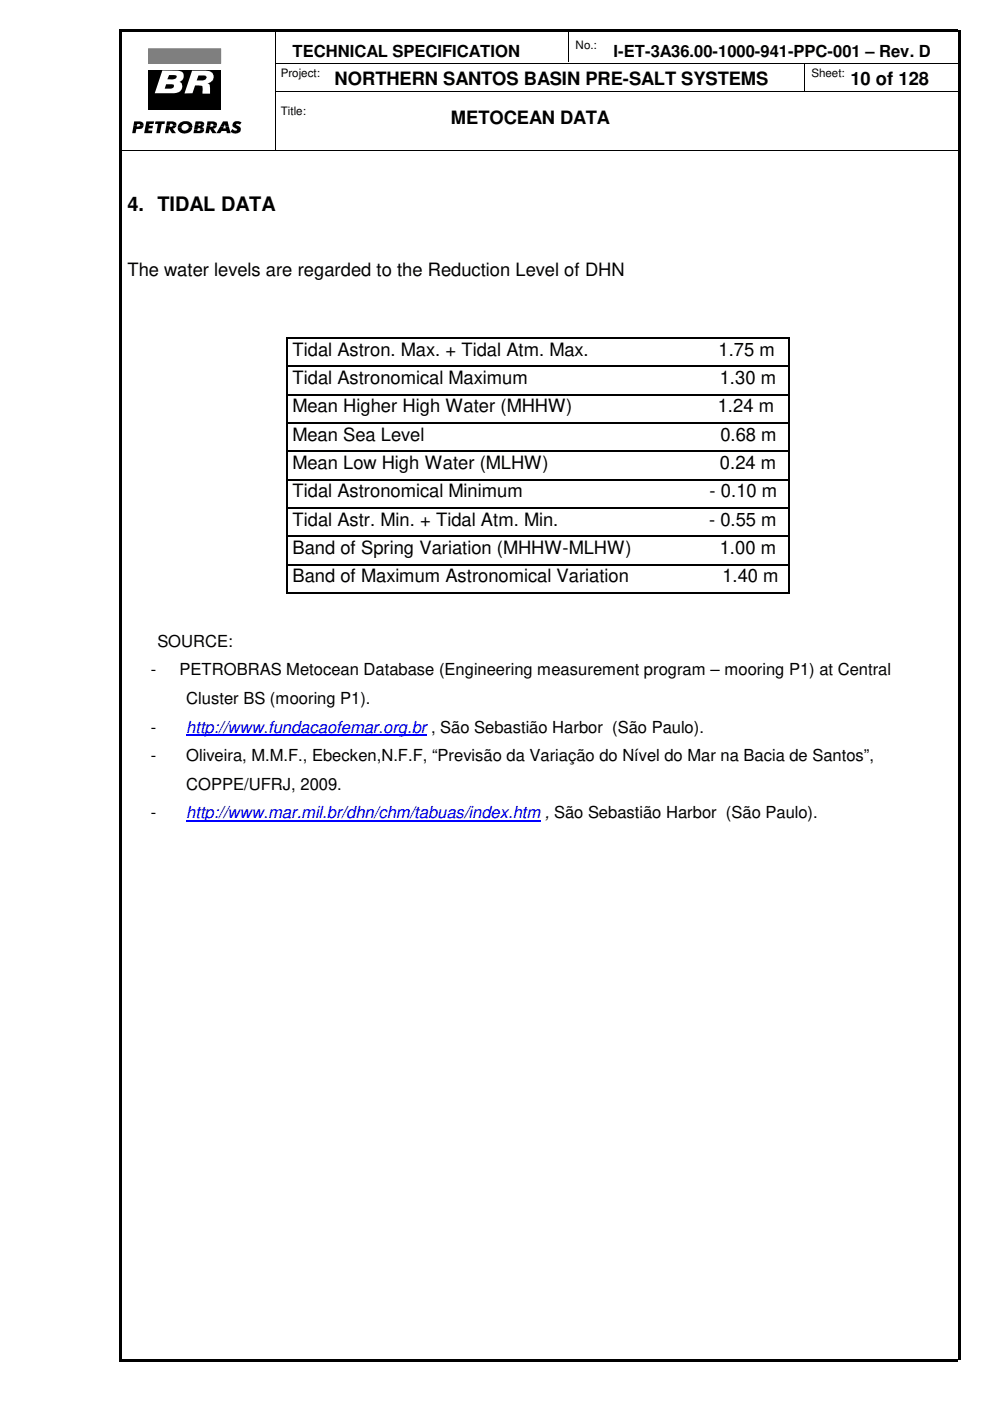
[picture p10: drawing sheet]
<svg xmlns="http://www.w3.org/2000/svg" width="210mm" height="297mm" viewBox="0 0 210 297" stroke-linecap="round" stroke-linejoin="round" font-family="sans-serif">
<defs><g id="words">
<text font-size="4.2" x="27" y="44.7">4. TIDAL DATA</text>
<g font-size="3.9">
<text x="71" y="18.1">NORTHERN SANTOS BASIN PRE-SALT SYSTEMS</text>
<text x="180.3" y="18.1">10 of 128</text>
<text x="95.6" y="26.2">METOCEAN DATA</text>
<text x="27" y="58.6">The water levels are regarded to the Reduction Level of DHN</text>
<text x="62" y="75.4">Tidal Astron. Max. + Tidal Atm. Max.</text>
<text x="152.4" y="75.4">1.75 m</text>
<text x="62" y="81.4">Tidal Astronomical Maximum</text>
<text x="152.6" y="81.4">1.30 m</text>
<text x="62" y="87.4">Mean Higher High Water (MHHW)</text>
<text x="152.2" y="87.4">1.24 m</text>
<text x="62" y="93.4">Mean Sea Level</text>
<text x="152.7" y="93.4">0.68 m</text>
<text x="62" y="99.4">Mean Low High Water (MLHW)</text>
<text x="152.7" y="99.4">0.24 m</text>
<text x="62" y="105.5">Tidal Astronomical Minimum</text>
<text x="150.5" y="105.5">- 0.10 m</text>
<text x="62" y="111.5">Tidal Astr. Min. + Tidal Atm. Min.</text>
<text x="150.3" y="111.5">- 0.55 m</text>
<text x="62" y="117.5">Band of Spring Variation (MHHW-MLHW)</text>
<text x="152.6" y="117.5">1.00 m</text>
<text x="62" y="123.5">Band of Maximum Astronomical Variation</text>
<text x="153.2" y="123.5">1.40 m</text>
</g>
<g font-size="3.5">
<text x="62" y="12.1">TECHNICAL SPECIFICATION</text>
<text x="130.1" y="12.1">I-ET-3A36.00-1000-941-PPC-001 – Rev. D</text>
<text x="33.4" y="137.2">SOURCE:</text>
<text x="32" y="143.2">-</text>
<text x="38.1" y="143.2">PETROBRAS Metocean Database (Engineering measurement program – mooring P1) at Central</text>
<text x="39.5" y="149.3">Cluster BS (mooring P1).</text>
<text x="32" y="155.3">-</text>
<text x="32" y="161.4">-</text>
<text x="39.5" y="161.4">Oliveira, M.M.F., Ebecken,N.F.F, “Previsão da Variação do Nível do Mar na Bacia de Santos”,</text>
<text x="39.5" y="167.5">COPPE/UFRJ, 2009.</text>
<text x="32" y="173.5">-</text>
</g>
<g font-size="3.5" fill="#00f">
<text x="39.5" y="155.3">http://www.fundacaofemar.org.br , São Sebastião Harbor (São Paulo).</text>
<text x="39.5" y="173.5">http://www.mar.mil.br/dhn/chm/tabuas/index.htm , São Sebastião Harbor (São Paulo).</text>
</g>
<g font-size="2.5">
<text x="122" y="10.3">No.:</text>
<text x="59.5" y="16.3">Project:</text>
<text x="172" y="16.3">Sheet:</text>
<text x="59.5" y="24.5">Title:</text>
</g>
</g></defs>
<path d="M25.4 6.3h177.8v.5h-177.8zM25.4 288.2h177.8v.6h-177.8zM25.4 6.3h.5v281.9h-.5zM203.1 6.3h.5v281.9h-.5z" fill="#000"/>
<path d="M58.4 13.4h144.8M58.4 19.4h144.8M58.5 6.3v25.4M120.5 6.3v6.9M170.5 13.3v6.1M25.4 31.8h177.8" fill="none" stroke="#000" stroke-width=".21"/>
<path d="M31.5 15h15.3v8.4h-15.3z" fill-rule="evenodd" fill="#000"/>
<path d="M40.7 15h2.9a1.36 1.36 0 0 1 1.7 1.1 1.36 1.36 0 0 1-1.2 1.6h-.1l.4 .2 .1 .3v1.7h-1.6v-1.6l-.7-.2h-.8l-.6 1.7h-1.7z" fill-rule="evenodd" fill="#fff"/>
<path d="M31.5 10.3h15.3v3.2h-15.3z" fill-rule="evenodd" fill="#7f7f7f"/>
<path d="M31.5 10.3h15.3v3.2h-15.3z" fill="none" stroke="#7f7f7f" stroke-width=".21"/>
<path d="M42.1 16h1a.5 .5 0 0 1 .7 .4 .5 .5 0 0 1-.5 .6l-1.6 .1z" fill-rule="evenodd" fill="#000"/>
<path d="M34.4 14.9l3.2 .1a1.23 1.23 0 0 1 1.3 1 1.23 1.23 0 0 1-.8 1.4 1.17 1.17 0 0 1 .6 1.1 1.17 1.17 0 0 1-.8 1l-.9 .3h-4.2z" fill-rule="evenodd" fill="#fff"/>
<g fill="#000">
<path d="M35.2 17.9h.8a.52 .52 0 0 1 .6 0 .52 .52 0 0 1 .1 .6l-.5 .3h-1.3z" fill-rule="evenodd"/>
<path d="M35.9 15.9h1a.45 .45 0 0 1 .6 .4 .45 .45 0 0 1-.6 .5h-1.4z" fill-rule="evenodd"/>
<path d="M28.4 25.7l1.6 .1 .4 .4v.3h-.7l-.2-.2h-.4l-.1 .2h-.7z" fill-rule="evenodd"/>
<path d="M28.3 26.5h.7v.3h.5l.2-.3h.7a.99 .99 0 0 1-1.3 .8h-.2l-.2 .9h-.7z" fill-rule="evenodd"/>
<path d="M31 25.7h1.7l-.1 .6h-.9l-.1 .4h.8l-.1 .5h-.8v.5h.8l-.1 .5h-1.6z" fill-rule="evenodd"/>
<path d="M33 25.7h2l-.1 .6h-.6l-.4 1.9h-.8l.4-1.9h-.6z" fill-rule="evenodd"/>
<path d="M35.4 25.7l1.6 .1 .3 .2 .1 .6h-.7v-.2l-.3-.2h-.3l-.1 .4h-.7z" fill-rule="evenodd"/>
<path d="M35.3 26.6h.7l-.1 .3h.5l.3-.3h.7l-.3 .5-.5 .2 .7 .9h-.9l-.5-.9-.2 .9h-.7z" fill-rule="evenodd"/>
<path d="M38.1 26.2l.2-.2a1.61 1.61 0 0 1 2.5 .8v.2h-.8a.77 .77 0 0 0-.8-.7 .77 .77 0 0 0-.7 .7h-.8z" fill-rule="evenodd"/>
<path d="M37.7 27h.8a.76 .76 0 0 0 .7 .7 .76 .76 0 0 0 .8-.7h.8a1.6 1.6 0 0 1-1.5 1.3 1.6 1.6 0 0 1-1.6-1z" fill-rule="evenodd"/>
<path d="M41.3 26.5h.8l-.1 .2h.4l.2-.2h.7l-.3 .3-.3 .1 .4 .2 .2 .4h-.8l-.1-.3h-.4l-.1 .3h-.8z" fill-rule="evenodd"/>
<path d="M41.1 27.5h.8l-.1 .3 .5-.1 .2-.2h.8v.2l-.4 .4-.3 .1h-1.6z" fill-rule="evenodd"/>
<path d="M41.5 25.7l1.5 .1 .3 .3v.3l-.7 .1-.1-.3h-.4v.3h-.8z" fill-rule="evenodd"/>
<path d="M44 25.7l1.6 .1 .3 .3 .1 .5h-.7l-.3-.4h-.3l-.1 .4h-.7z" fill-rule="evenodd"/>
<path d="M43.9 26.6h.7l-.1 .3a.52 .52 0 0 0 .8-.3h.7l-.4 .5-.4 .2 .7 .9h-.9l-.5-.9-.2 .9h-.7z" fill-rule="evenodd"/>
<path d="M47.3 25.7h1l.2 1.1h-.7l-.1-.5-.2 .5h-.8z" fill-rule="evenodd"/>
<path d="M46.7 26.8h.8l-.2 .4h.6l-.1-.4h.7l.4 1.4h-.8l-.1-.4h-1l-.3 .4h-.8z" fill-rule="evenodd"/>
<path d="M49.6 25.9l.4-.2 .9 .1 .3 .2-.4 .5a.37 .37 0 0 0-.4-.3 .37 .37 0 0 0-.3 .3l.1 .1a.85 .85 0 0 1 .9 .9 .85 .85 0 0 1-1 .8l-.7-.1-.5-.3 .4-.6a.57 .57 0 0 0 .5 .4 .57 .57 0 0 0 .5-.3l-.4-.2a.74 .74 0 0 1-.3-1.3z" fill-rule="evenodd"/>
</g>
<g fill="#fff">
<path d="M26.8 9.6h.3v.3h-.3z"/>
<path d="M27.1 9.6h28.1v.3h-28.1z"/>
<path d="M55.2 9.6h.3v.3h-.3z"/>
<path d="M26.8 28.7h.3v.2h-.3z"/>
<path d="M27.1 28.7h28.1v.2h-28.1z"/>
<path d="M55.2 28.7h.3v.2h-.3z"/>
<path d="M26.8 9.9h.3v18.8h-.3z"/>
<path d="M55.2 9.9h.3v18.8h-.3z"/>
</g>
<g fill="#000">
<path d="M60.6 71.5h.3v.3h-.3zM60.6 77.5h.3v.3h-.3zM167.2 71.5h.2v.3h-.2zM167.2 77.5h.2v.3h-.2zM60.6 83.5h.3v.3h-.3zM60.6 89.5h.3v.3h-.3zM60.6 95.5h.3v.3h-.3zM167.2 83.5h.2v.3h-.2zM167.2 89.5h.2v.3h-.2zM167.2 95.5h.2v.3h-.2zM60.6 101.6h.3v.2h-.3zM60.6 107.6h.3v.2h-.3z"/>
<path d="M60.6 113.6h.3v.2h-.3zM60.6 119.6h.3v.2h-.3zM167.2 101.6h.2v.2h-.2zM167.2 107.6h.2v.2h-.2zM167.2 113.6h.2v.2h-.2zM167.2 119.6h.2v.2h-.2zM60.6 125.6h.3v.3h-.3zM167.2 125.6h.2v.3h-.2z"/>
</g>
<g fill="none" stroke="#000" stroke-width=".25">
<path d="M60.7 71.8v5.7M60.7 77.8v5.7M60.9 71.6h106.3M60.9 77.6h106.3M167.3 71.8v5.7M167.3 77.8v5.7M60.7 83.8v5.7M60.7 89.8v5.7M60.7 95.8v5.8M60.9 83.7h106.3M60.9 89.7h106.3M60.9 95.7h106.3"/>
<path d="M167.3 83.8v5.7M167.3 89.8v5.7M167.3 95.8v5.8M60.7 101.8v5.8M60.7 107.8v5.8M60.7 113.8v5.8M60.7 119.8v5.8M60.9 101.7h106.3M60.9 107.7h106.3M60.9 113.7h106.3M60.9 119.7h106.3M167.3 101.8v5.8"/>
<path d="M167.3 107.8v5.8M167.3 113.8v5.8M167.3 119.8v5.8M60.9 125.7h106.3"/>
</g>
<path d="M39.5 155.8h50.9M39.5 174h75.1" fill="none" stroke="#00f" stroke-width=".25"/>
<use href="#words"/>
</svg>
